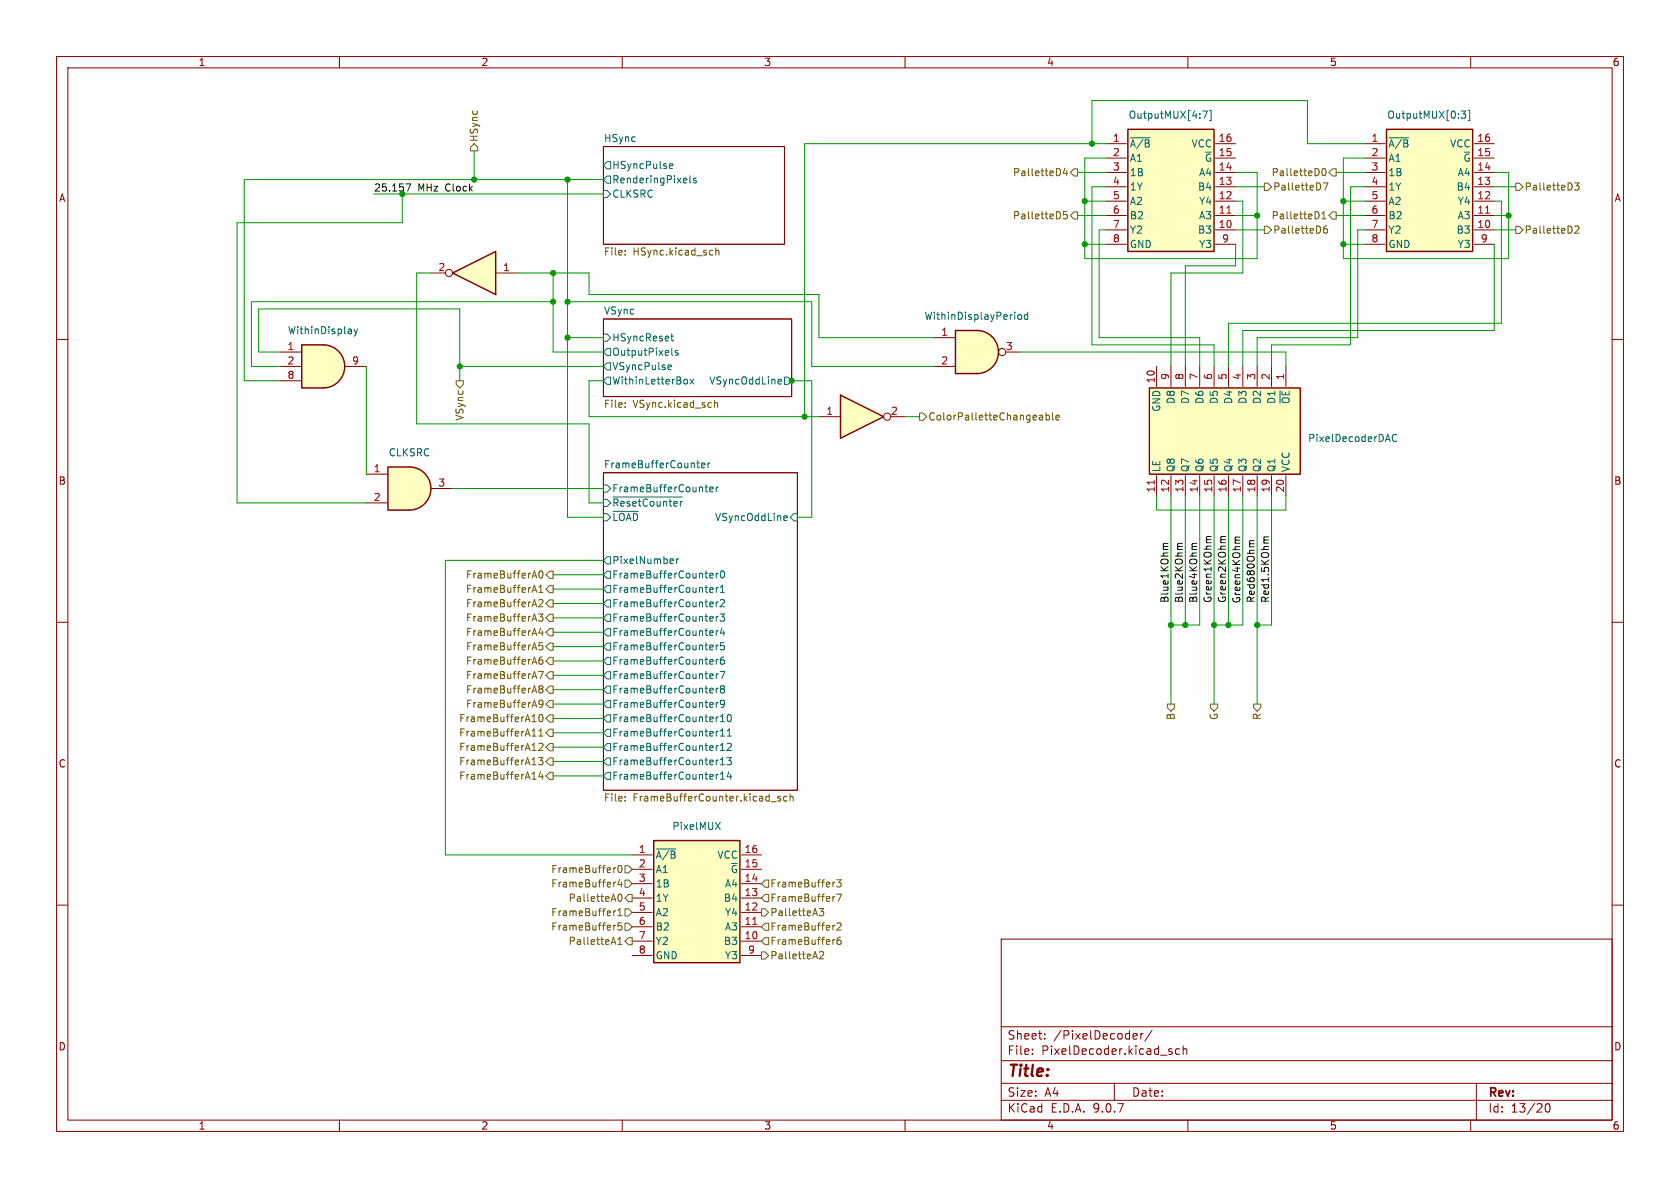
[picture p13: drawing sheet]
<svg xmlns="http://www.w3.org/2000/svg" width="297mm" height="210mm" viewBox="0 0 297 210" stroke-linecap="round" stroke-linejoin="round" font-family="sans-serif">
<defs><g id="words">
<text font-size="2.8" fill="#840000" x="178" y="190.9">Title:</text>
<g font-size="2.1" fill="#840000">
<text x="178" y="184">Sheet:</text>
<text x="186.2" y="184">/PixelDecoder/</text>
<text x="178" y="186.7">File:</text>
<text x="184.1" y="186.7">PixelDecoder.kicad_sch</text>
<text x="178" y="196.9">KiCad</text>
<text x="178" y="194.1">Size:</text>
<text x="184.7" y="194.1">A4</text>
<text x="185.7" y="196.9">E.D.A.</text>
<text x="193.3" y="196.9">9.0.7</text>
<text x="200" y="194.1">Date:</text>
<text x="263" y="194.3">Rev:</text>
<text x="263" y="196.9">Id:</text>
<text x="267.1" y="196.9">13/20</text>
</g>
<g font-size="1.8" fill="#840000">
<text x="35" y="11.9">1</text>
<text x="85" y="11.9">2</text>
<text x="135" y="11.9">3</text>
<text x="185" y="11.9">4</text>
<text x="235" y="11.9">5</text>
<text x="285" y="11.9">6</text>
<text x="10.3" y="35.9">A</text>
<text x="285.3" y="35.9">A</text>
<text x="10.3" y="85.9">B</text>
<text x="285.3" y="85.9">B</text>
<text x="10.3" y="135.9">C</text>
<text x="285.3" y="135.9">C</text>
<text x="10.3" y="185.9">D</text>
<text x="285.3" y="185.9">D</text>
<text x="35" y="199.9">1</text>
<text x="85" y="199.9">2</text>
<text x="135" y="199.9">3</text>
<text x="185" y="199.9">4</text>
<text x="235" y="199.9">5</text>
<text x="285" y="199.9">6</text>
</g>
<g font-size="1.8" fill="#006464">
<text x="199.4" y="21.2">OutputMUX[4:7]</text>
<text x="245.2" y="21.2">OutputMUX[0:3]</text>
<text x="106.7" y="25.2">HSync</text>
<text x="199.6" y="26.3">~{A/B}</text>
<text x="199.6" y="28.8">A1</text>
<text x="210.5" y="26.3">VCC</text>
<text x="212.9" y="28.8">~{G}</text>
<text x="245.4" y="26.3">~{A/B}</text>
<text x="245.4" y="28.8">A1</text>
<text x="256.3" y="26.3">VCC</text>
<text x="258.6" y="28.8">~{G}</text>
<text x="108.1" y="30.1">HSyncPulse</text>
<text x="108.1" y="35.2">CLKSRC</text>
<text x="108.1" y="32.6">RenderingPixels</text>
<text x="199.6" y="31.3">1B</text>
<text x="199.6" y="33.9">1Y</text>
<text x="211.7" y="33.9">B4</text>
<text x="211.9" y="31.3">A4</text>
<text x="245.4" y="31.3">1B</text>
<text x="245.4" y="33.9">1Y</text>
<text x="257.4" y="33.9">B4</text>
<text x="257.6" y="31.3">A4</text>
<text x="199.6" y="36.4">A2</text>
<text x="199.6" y="39">B2</text>
<text x="199.6" y="41.5">Y2</text>
<text x="211.7" y="41.5">B3</text>
<text x="211.9" y="36.4">Y4</text>
<text x="211.9" y="39">A3</text>
<text x="245.4" y="36.4">A2</text>
<text x="245.4" y="39">B2</text>
<text x="245.4" y="41.5">Y2</text>
<text x="257.4" y="41.5">B3</text>
<text x="257.6" y="36.4">Y4</text>
<text x="257.6" y="39">A3</text>
<text x="199.6" y="44">GND</text>
<text x="211.9" y="44">Y3</text>
<text x="245.4" y="44">GND</text>
<text x="257.6" y="44">Y3</text>
<text x="50.8" y="59.3">WithinDisplay</text>
<text x="106.7" y="55.7">VSync</text>
<text x="163.3" y="56.7">WithinDisplayPeriod</text>
<text x="108.1" y="60.6">HSyncReset</text>
<text x="108.1" y="63.1">OutputPixels</text>
<text x="108.1" y="65.6">VSyncPulse</text>
<text x="108.1" y="68.2">WithinLetterBox</text>
<text x="125.3" y="68.2">VSyncOddLine</text>
<text x="207.9" y="71.5" transform="rotate(-90 207.9 71.5)">D8</text>
<text x="210.4" y="71.5" transform="rotate(-90 210.4 71.5)">D7</text>
<text x="213" y="71.5" transform="rotate(-90 213 71.5)">D6</text>
<text x="215.5" y="71.5" transform="rotate(-90 215.5 71.5)">D5</text>
<text x="218" y="71.5" transform="rotate(-90 218 71.5)">D4</text>
<text x="220.6" y="71.5" transform="rotate(-90 220.6 71.5)">D3</text>
<text x="223.1" y="71.5" transform="rotate(-90 223.1 71.5)">D2</text>
<text x="225.7" y="71.5" transform="rotate(-90 225.7 71.5)">D1</text>
<text x="228.2" y="71.5" transform="rotate(-90 228.2 71.5)">~{OE}</text>
<text x="205.3" y="72.9" transform="rotate(-90 205.3 72.9)">GND</text>
<text x="68.6" y="80.9">CLKSRC</text>
<text x="106.7" y="82.9">FrameBufferCounter</text>
<text x="205.3" y="83.6" transform="rotate(-90 205.3 83.6)">LE</text>
<text x="207.9" y="83.6" transform="rotate(-90 207.9 83.6)">Q8</text>
<text x="210.4" y="83.6" transform="rotate(-90 210.4 83.6)">Q7</text>
<text x="213" y="83.6" transform="rotate(-90 213 83.6)">Q6</text>
<text x="215.5" y="83.6" transform="rotate(-90 215.5 83.6)">Q5</text>
<text x="218" y="83.6" transform="rotate(-90 218 83.6)">Q4</text>
<text x="220.6" y="83.6" transform="rotate(-90 220.6 83.6)">Q3</text>
<text x="223.1" y="83.6" transform="rotate(-90 223.1 83.6)">Q2</text>
<text x="225.7" y="83.6" transform="rotate(-90 225.7 83.6)">Q1</text>
<text x="228.2" y="83.6" transform="rotate(-90 228.2 83.6)">VCC</text>
<text x="231.1" y="78.3">PixelDecoderDAC</text>
<text x="108.1" y="87.2">FrameBufferCounter</text>
<text x="108.1" y="89.8">~{ResetCounter}</text>
<text x="108.1" y="92.3">~{LOAD}</text>
<text x="126.3" y="92.3">VSyncOddLine</text>
<text x="108.1" y="99.9">PixelNumber</text>
<text x="108.1" y="102.5">FrameBufferCounter0</text>
<text x="108.1" y="105">FrameBufferCounter1</text>
<text x="108.1" y="107.5">FrameBufferCounter2</text>
<text x="108.1" y="110.1">FrameBufferCounter3</text>
<text x="108.1" y="112.6">FrameBufferCounter4</text>
<text x="108.1" y="115.2">FrameBufferCounter5</text>
<text x="108.1" y="117.7">FrameBufferCounter6</text>
<text x="108.1" y="120.2">FrameBufferCounter7</text>
<text x="108.1" y="122.8">FrameBufferCounter8</text>
<text x="108.1" y="125.3">FrameBufferCounter9</text>
<text x="108.1" y="127.9">FrameBufferCounter10</text>
<text x="108.1" y="130.4">FrameBufferCounter11</text>
<text x="108.1" y="132.9">FrameBufferCounter12</text>
<text x="108.1" y="135.5">FrameBufferCounter13</text>
<text x="108.1" y="138">FrameBufferCounter14</text>
<text x="118.8" y="146.9">PixelMUX</text>
<text x="115.8" y="152">~{A/B}</text>
<text x="115.8" y="154.5">A1</text>
<text x="126.7" y="152">VCC</text>
<text x="129.1" y="154.5">~{G}</text>
<text x="115.8" y="157.1">1B</text>
<text x="115.8" y="159.6">1Y</text>
<text x="127.9" y="159.6">B4</text>
<text x="128.1" y="157.1">A4</text>
<text x="115.8" y="162.2">A2</text>
<text x="115.8" y="164.7">B2</text>
<text x="115.8" y="167.2">Y2</text>
<text x="127.9" y="167.2">B3</text>
<text x="128.1" y="162.2">Y4</text>
<text x="128.1" y="164.7">A3</text>
<text x="115.8" y="169.8">GND</text>
<text x="128.1" y="169.8">Y3</text>
</g>
<g font-size="1.8" fill="#725600">
<text x="84.7" y="25.2" transform="rotate(-90 84.7 25.2)">HSync</text>
<text x="179" y="31.3">PalletteD4</text>
<text x="224.7" y="31.3">PalletteD0</text>
<text x="225" y="33.9">PalletteD7</text>
<text x="269.4" y="33.9">PalletteD3</text>
<text x="179" y="39">PalletteD5</text>
<text x="224.7" y="39">PalletteD1</text>
<text x="225" y="41.5">PalletteD6</text>
<text x="269.4" y="41.5">PalletteD2</text>
<text x="106.7" y="45.5">File:</text>
<text x="111.9" y="45.5">HSync.kicad_sch</text>
<text x="82.1" y="74.5" transform="rotate(-90 82.1 74.5)">VSync</text>
<text x="106.7" y="72.4">File:</text>
<text x="111.9" y="72.4">VSync.kicad_sch</text>
<text x="164" y="74.5">ColorPalletteChangeable</text>
<text x="82.3" y="107.5">FrameBufferA2</text>
<text x="82.3" y="105">FrameBufferA1</text>
<text x="82.3" y="102.5">FrameBufferA0</text>
<text x="82.3" y="110.1">FrameBufferA3</text>
<text x="82.3" y="112.6">FrameBufferA4</text>
<text x="82.3" y="117.7">FrameBufferA6</text>
<text x="82.3" y="115.2">FrameBufferA5</text>
<text x="82.3" y="120.2">FrameBufferA7</text>
<text x="82.3" y="125.3">FrameBufferA9</text>
<text x="82.3" y="122.8">FrameBufferA8</text>
<text x="81.1" y="127.9">FrameBufferA10</text>
<text x="81.1" y="130.4">FrameBufferA11</text>
<text x="207.9" y="127.4" transform="rotate(-90 207.9 127.4)">B</text>
<text x="215.5" y="127.4" transform="rotate(-90 215.5 127.4)">G</text>
<text x="223.1" y="127.4" transform="rotate(-90 223.1 127.4)">R</text>
<text x="81.1" y="135.5">FrameBufferA13</text>
<text x="81.1" y="132.9">FrameBufferA12</text>
<text x="81.1" y="138">FrameBufferA14</text>
<text x="106.7" y="142">File:</text>
<text x="111.9" y="142">FrameBufferCounter.kicad_sch</text>
<text x="97.3" y="154.5">FrameBuffer0</text>
<text x="97.3" y="157.1">FrameBuffer4</text>
<text x="100.4" y="159.6">PalletteA0</text>
<text x="136.1" y="159.6">FrameBuffer7</text>
<text x="136.1" y="157.1">FrameBuffer3</text>
<text x="97.3" y="164.7">FrameBuffer5</text>
<text x="97.3" y="162.2">FrameBuffer1</text>
<text x="100.4" y="167.2">PalletteA1</text>
<text x="136.1" y="164.7">FrameBuffer2</text>
<text x="136.1" y="162.2">PalletteA3</text>
<text x="136.1" y="167.2">FrameBuffer6</text>
<text x="136.1" y="169.8">PalletteA2</text>
</g>
<g font-size="1.8" fill="#a90000">
<text x="196.7" y="25.1">1</text>
<text x="196.7" y="27.7">2</text>
<text x="215.4" y="25.1">16</text>
<text x="215.4" y="27.7">15</text>
<text x="242.4" y="25.1">1</text>
<text x="242.4" y="27.7">2</text>
<text x="261.1" y="25.1">16</text>
<text x="261.1" y="27.7">15</text>
<text x="196.7" y="30.2">3</text>
<text x="196.7" y="32.8">4</text>
<text x="196.7" y="35.3">5</text>
<text x="215.4" y="30.2">14</text>
<text x="215.4" y="32.8">13</text>
<text x="215.4" y="35.3">12</text>
<text x="242.4" y="30.2">3</text>
<text x="242.4" y="32.8">4</text>
<text x="242.4" y="35.3">5</text>
<text x="261.1" y="30.2">14</text>
<text x="261.1" y="32.8">13</text>
<text x="261.1" y="35.3">12</text>
<text x="196.7" y="37.8">6</text>
<text x="196.7" y="40.4">7</text>
<text x="215.4" y="37.8">11</text>
<text x="215.4" y="40.4">10</text>
<text x="242.4" y="37.8">6</text>
<text x="242.4" y="40.4">7</text>
<text x="261.1" y="37.8">11</text>
<text x="261.1" y="40.4">10</text>
<text x="196.7" y="42.9">8</text>
<text x="216" y="42.9">9</text>
<text x="242.4" y="42.9">8</text>
<text x="261.7" y="42.9">9</text>
<text x="77.4" y="48">2</text>
<text x="88.8" y="48">1</text>
<text x="166.3" y="59.4">1</text>
<text x="50.7" y="62">1</text>
<text x="50.7" y="64.5">2</text>
<text x="62.2" y="64.5">9</text>
<text x="166.3" y="64.5">2</text>
<text x="177.7" y="62">3</text>
<text x="50.7" y="67.1">8</text>
<text x="204.2" y="67.9" transform="rotate(-90 204.2 67.9)">10</text>
<text x="206.8" y="67.3" transform="rotate(-90 206.8 67.3)">9</text>
<text x="209.3" y="67.3" transform="rotate(-90 209.3 67.3)">8</text>
<text x="211.8" y="67.3" transform="rotate(-90 211.8 67.3)">7</text>
<text x="214.4" y="67.3" transform="rotate(-90 214.4 67.3)">6</text>
<text x="216.9" y="67.3" transform="rotate(-90 216.9 67.3)">5</text>
<text x="219.5" y="67.3" transform="rotate(-90 219.5 67.3)">4</text>
<text x="222" y="67.3" transform="rotate(-90 222 67.3)">3</text>
<text x="224.5" y="67.3" transform="rotate(-90 224.5 67.3)">2</text>
<text x="227.1" y="67.3" transform="rotate(-90 227.1 67.3)">1</text>
<text x="146" y="73.4">1</text>
<text x="157.4" y="73.4">2</text>
<text x="66" y="83.6">1</text>
<text x="66" y="88.6">2</text>
<text x="77.4" y="86.1">3</text>
<text x="204.2" y="87.2" transform="rotate(-90 204.2 87.2)">11</text>
<text x="206.8" y="87.2" transform="rotate(-90 206.8 87.2)">12</text>
<text x="209.3" y="87.2" transform="rotate(-90 209.3 87.2)">13</text>
<text x="211.8" y="87.2" transform="rotate(-90 211.8 87.2)">14</text>
<text x="214.4" y="87.2" transform="rotate(-90 214.4 87.2)">15</text>
<text x="216.9" y="87.2" transform="rotate(-90 216.9 87.2)">16</text>
<text x="219.5" y="87.2" transform="rotate(-90 219.5 87.2)">17</text>
<text x="222" y="87.2" transform="rotate(-90 222 87.2)">18</text>
<text x="224.5" y="87.2" transform="rotate(-90 224.5 87.2)">19</text>
<text x="227.1" y="87.2" transform="rotate(-90 227.1 87.2)">20</text>
<text x="112.8" y="150.9">1</text>
<text x="112.8" y="153.4">2</text>
<text x="112.8" y="156">3</text>
<text x="131.5" y="150.9">16</text>
<text x="131.5" y="153.4">15</text>
<text x="131.5" y="156">14</text>
<text x="112.8" y="158.5">4</text>
<text x="112.8" y="161">5</text>
<text x="131.5" y="158.5">13</text>
<text x="131.5" y="161">12</text>
<text x="112.8" y="163.6">6</text>
<text x="112.8" y="166.1">7</text>
<text x="131.5" y="163.6">11</text>
<text x="131.5" y="166.1">10</text>
<text x="112.8" y="168.7">8</text>
<text x="132.1" y="168.7">9</text>
</g>
<g font-size="1.8" fill="#0f0f0f">
<text x="66" y="33.9">25.157</text>
<text x="73.9" y="33.9">MHz</text>
<text x="78.8" y="33.9">Clock</text>
<text x="206.7" y="106.7" transform="rotate(-90 206.7 106.7)">Blue1KOhm</text>
<text x="209.2" y="106.7" transform="rotate(-90 209.2 106.7)">Blue2KOhm</text>
<text x="211.7" y="106.7" transform="rotate(-90 211.7 106.7)">Blue4KOhm</text>
<text x="214.3" y="106.7" transform="rotate(-90 214.3 106.7)">Green1KOhm</text>
<text x="216.8" y="106.7" transform="rotate(-90 216.8 106.7)">Green2KOhm</text>
<text x="219.4" y="106.8" transform="rotate(-90 219.4 106.8)">Green4KOhm</text>
<text x="221.9" y="106.7" transform="rotate(-90 221.9 106.7)">Red680Ohm</text>
<text x="224.4" y="106.7" transform="rotate(-90 224.4 106.7)">Red1.5KOhm</text>
</g>
</g></defs>
<g fill="none" stroke="#840000" stroke-width=".18">
<path d="M10 10h277v190h-277zM12 12h273v186h-273zM60 10v2M110 10v2M160 10v2M210 10v2M260 10v2M106.7 25.9h32v17.3h-32zM106.7 56.4h33.3v13.7h-33.3zM10 60h2M285 60h2M106.7 83.6h34.3v56.1h-34.3z"/>
<path d="M10 110h2M285 110h2M10 160h2M177 166h108v32h-108zM285 160h2M60 198v2M110 198v2M160 198v2M177 194.5h108M177 191.5h108M177 187.5h108M177 181.5h108"/>
<path d="M182.5 186.3v.1M182.5 185.5v.1M184.7 183.6v.1M184.7 182.8v.1M197 191.5v3M200.5 182.7l.5 .1v.3l-.7 .1M201 183.6l-.5 .1M201.7 182.7v1M202.1 182.7l-.3 .1-.1 .2M203.7 182.1l-1.3 2M206.8 185.9l.4 .1v.2l-.2 .2h-.3M206.8 185.4l.4 .1"/>
<path d="M208.5 185.5l-.4-.1-.3 .3v.4l.2 .2h.5M209.2 185.5l.2-.1 .3 .1 .1 .9M209.2 184.9v1.5M210 198v2M260 198v2M261 191.5v6.5M273.3 195.2l.2-.1a.81 .81 0 0 1 .6 .6 .81 .81 0 0 1-.3 .8l-.1 .1a.81 .81 0 0 1-.4-1.4z"/>
</g>
<g fill="none" stroke="#006464" stroke-width=".18">
<path d="M106.7 33.7h.6l.6 .6-.6 .6h-.6zM107.3 28.6h.6v1.2h-.6l-.6-.6zM107.3 31.1h.6v1.3h-.6l-.6-.6zM118.3 29.4l.6-.2v-.2l-.4-.1-.2 .2 .1 .6h.5M122 31.1v1l.2 .2M123.1 31.5h-.3l-.2 .2v.1l.5 .2v.3h-.5M106.7 59.1h.6l.6 .6-.6 .6h-.6zM118.6 59.4h.5M118.8 59v1.1l.3 .2M107.3 61.6h.6v1.3h-.6l-.6-.7zM107.3 64.1h.6v1.3h-.6l-.6-.6zM107.3 66.7h.6v1.2h-.6l-.6-.6z"/>
<path d="M118.2 65.3h.4M118.2 64.6l.3-.1 .2 .3-.6 .1M118.8 61.5v1.1l.1 .2M119.9 62h-.4l-.1 .1v.2l.5 .1v.3h-.5M121.1 67l.3 .1 .1 .2v.5l-.4 .1M122 67l.6 .9M122.6 67l-.6 .9M137.6 67.1l.4-.1 .2 .3-.7 .2M137.6 67.8h.5M138.7 66.7h.6l.7 .6-.7 .6h-.6zM106.7 85.7h.6l.6 .7-.6 .6h-.6zM106.7 88.3h.6l.6 .6-.6 .6h-.6z"/>
<path d="M106.7 90.8h.6l.6 .6-.6 .7h-.6zM107.3 98.4h.6v1.3h-.6l-.6-.6zM108.4 87.9h12.2M108.4 90.4h4.4M118.6 98.8l.4 .1 .1 .2-.6 .1M119 99.6h-.4M119.6 98.8v.8M120 98.8l-.4 .2M123.2 81.8h.5M123.4 82.6l.3 .1M124 82.3l.6-.2v-.2l-.4-.1-.2 .2 .1 .6h.5M124.6 86.1h.5"/>
<path d="M124.9 86.9h.2M125.2 81.8v.9M125.5 86.5l.6-.1-.1-.2-.3-.1-.2 .2v.6h.5M125.5 81.8l-.3 .3M126.6 86.1v.8M127 86.1l-.4 .2M138.6 92h.5M138.6 91.2h.4l.2 .3-.6 .1M140.3 90.8h.7v1.3h-.7l-.6-.7zM107.3 101h.6v1.2h-.6l-.6-.6zM107.3 103.5h.6v1.3h-.6l-.6-.7zM107.3 106h.6v1.3h-.6l-.6-.6z"/>
<path d="M107.3 108.6h.6v1.3h-.6l-.6-.7zM107.3 111.1h.6v1.3h-.6l-.6-.6zM107.3 113.7h.6v1.2h-.6l-.6-.6zM107.3 116.2h.6v1.3h-.6l-.6-.7zM107.3 118.7h.6v1.3h-.6l-.6-.6zM125.5 104.1l.2-.2h.2l.2 .2v.1l-.6 .1M125.5 104.5l.2 .2h.3M125.7 101.3l.3 .1 .1 .2-.6 .2M125.7 106.4l.3 .1 .1 .2-.6 .1M125.7 109h.3l.1 .3-.6 .1M125.7 111.5l.3 .1 .1 .2-.6 .1M125.7 114l.3 .1 .1 .2-.6 .2"/>
<path d="M125.7 116.6h.3l.1 .3-.6 .1M125.7 119.1l.3 .1 .1 .2-.6 .1M126 102.1l-.3 .1M126 107.2l-.3 .1M126 109.7l-.3 .1M126 112.3h-.3M126 114.8l-.3 .1M126 117.4h-.3M126 119.9l-.3 .1M126.6 101.3v.9M126.6 103.9v.8M126.6 106.4v.9"/>
<path d="M126.6 109v.8M126.6 111.5v.8M126.6 114v.9M126.6 116.6v.8M126.6 119.1v.9M127 101.3l-.4 .3M127 103.9l-.4 .2M127 106.4l-.4 .3M127 109l-.4 .2M127 111.5l-.4 .2M127 114l-.4 .3M127 116.6l-.4 .2"/>
<path d="M127 119.1l-.4 .3M127.3 108.5h.8l-.4 .5 .3 .1v.6l-.2 .1-.5-.1M127.3 118.7h.8l-.5 1.3M127.4 106.1l.4-.1 .3 .4-.8 .9h.8M127.4 104.7h.7M127.4 103.8l.3-.4v1.3M127.5 101l.2-.1a.68 .68 0 0 1 .4 .6 .68 .68 0 0 1-.4 .7 .84 .84 0 0 1-.2-1.2zM127.7 111l-.3 .9h.7M128 116.1l-.4 .1a.86 .86 0 0 0 0 1.2l.4-.1 .1-.4-.3-.3h-.2l-.2 .3M128 111.5v.8M128 113.6h-.6v.6l.1-.1 .5 .1 .1 .1-.1 .5-.2 .1-.4-.1M107.3 121.3h.6v1.3h-.6l-.6-.7z"/>
<path d="M107.3 123.8h.6v1.3h-.6l-.6-.6zM107.3 126.4h.6v1.2h-.6l-.6-.6zM107.3 128.9h.6v1.3h-.6l-.6-.7zM107.3 131.4h.6v1.3h-.6l-.6-.6zM107.3 134h.6v1.3h-.6l-.6-.7zM107.3 136.5h.6v1.3h-.6l-.6-.6zM125.7 121.7h.3l.1 .3-.6 .1M125.7 124.2l.3 .1 .1 .2-.6 .1M126 122.4l-.3 .1M126 125h-.3M126.6 121.7v.8M126.6 124.2v.8"/>
<path d="M126.6 129.3v.8M127 121.7l-.4 .2M127 124.2l-.4 .2M127 126.7l-.3 .1M127 129.3l-.4 .2M127 131.8l-.3 .1M127 134.4h-.3M127 136.9l-.3 .1M127.4 126.7l.3-.4v1.3M127.4 129.2l.3-.4v1.3M127.4 131.8l.3-.4v1.3M127.4 134.3l.3-.4v1.3"/>
<path d="M127.4 136.8l.3-.3v1.2M127.4 127.6h.7M127.4 130.1h.7M127.4 132.7h.7M127.4 135.2h.7M127.4 137.7h.7M127.6 121.8l-.2-.3 .2-.3h.2l.3 .3-.3 .3M127.6 121.8l-.2 .2v.4l.2 .1 .4-.1 .1-.1v-.3l-.3-.2M127.6 121.8h.2M128.1 124.3l-.3 .3-.3-.1-.1-.2 .1-.5h.3l.2 .1a.84 .84 0 0 1-.3 1.1h-.2M128.5 133.9h.8l-.4 .5 .3 .1v.6l-.2 .1-.5-.1M128.6 131.5l.4-.1 .3 .4-.8 .9h.8"/>
<path d="M128.6 130.1h.7M128.6 129.2l.3-.4v1.3M128.7 126.4l.2-.1a.68 .68 0 0 1 .4 .6 .68 .68 0 0 1-.4 .7l-.2-.1-.1-.4zM128.9 136.4l-.3 .9h.7M129.2 136.9v.8"/>
</g>
<g fill="none" stroke="#725600" stroke-width=".18">
<path d="M110.5 44.3v.1M110.5 45v.1M125.9 44.2l.1 .1M126 45l-.1 .1M126.6 43.8v1.3M126.6 44.4l.1-.2 .3 .1 .1 .8M110.5 71.9v.1M110.5 71.2v.1M126.3 70.7v1.3M126.3 71.3l.2-.1h.3l.1 .8M110.5 140.8v.1M110.5 141.5v.1"/>
<path d="M136.3 141.7h1M138 140.8h-.3l-.2 .1 .1 .2 .4 .1v.3h-.5M139.1 140.8h-.3l-.3 .2 .2 .5h.4M139.7 140.9l.2-.1h.3v.8M139.7 140.3v1.3"/>
</g>
<path d="M57.1 61a3.8 3.8 0 0 1 3.8 3.8 3.8 3.8 0 0 1-3.8 3.8z" fill="#ffffc2" stroke="#ffffc2" stroke-width=".18"/>
<path d="M53.3 61h3.8v7.6h-3.8z" fill="#ffffc2"/>
<path d="M53.3 61h3.8a3.8 3.8 0 0 1 3.8 3.8 3.8 3.8 0 0 1-3.8 3.8h-3.8z" fill="none" stroke="#840000" stroke-width=".25"/>
<path d="M49.5 62.2h3.8M49.5 64.8h3.8M49.5 67.3h3.8M61 64.8h3.8" fill="none" stroke="#840000" stroke-width=".18"/>
<path d="M62.1 58.2v.8M62.1 58.9l-.1 .1M62.1 58.5h-.1M62.6 58.2l.3 .8M62.9 59l-.3 .4M63.2 58.2l-.3 .8" fill="none" stroke="#006464" stroke-width=".18"/>
<path d="M245.1 22.9h15.2v21.6h-15.2z" fill="#ffffc2"/>
<path d="M245.1 22.9h15.2v21.6h-15.2z" fill="none" stroke="#840000" stroke-width=".25"/>
<g fill="none" stroke="#840000" stroke-width=".18">
<path d="M241.3 25.4h3.6M241.3 27.9h3.6M241.3 30.5h3.6M241.3 33h3.6M241.3 35.6h3.6M241.3 38.1h3.6M260.6 25.4h3.6M260.6 27.9h3.6M260.6 30.5h3.6M260.6 33h3.6M260.6 35.6h3.6M260.6 38.1h3.6"/>
<path d="M241.3 40.6h3.6M241.3 43.2h3.6M260.6 40.6h3.6M260.6 43.2h3.6"/>
</g>
<path d="M258.3 19.6h.8l-.4 .5 .3 .1v.6l-.1 .1-.6-.1M259.5 19.5h.3v1.8h-.3M245.6 24.4h3.4" fill="none" stroke="#006464" stroke-width=".18"/>
<path d="M262.6 37.7h.7" fill="none" stroke="#a90000" stroke-width=".18"/>
<path d="M172.7 58.4a3.8 3.8 0 0 1 3.8 3.8 3.8 3.8 0 0 1-3.8 3.8z" fill="#ffffc2" stroke="#ffffc2" stroke-width=".18"/>
<path d="M168.9 58.4h3.8v7.6h-3.8z" fill="#ffffc2"/>
<path d="M168.9 58.4h3.8a3.8 3.8 0 0 1 3.8 3.8 3.8 3.8 0 0 1-3.8 3.8h-3.8z" fill="none" stroke="#840000" stroke-width=".25"/>
<g fill="none" stroke="#840000" stroke-width=".18">
<path d="M165.1 59.7h3.8M165.1 64.8h3.8M177.8 62.2h2.5"/>
<circle cx="177.2" cy="62.2" r=".63"/>
</g>
<path d="M180 55.7l.2-.1 .3 .1 .1 .5-.1 .2-.3 .1-.2-.2zM181.7 55.7l-.4-.1-.2 .3 .1 .5h.5M181.7 55.2v1.3" fill="none" stroke="#006464" stroke-width=".18"/>
<path d="M199.4 22.9h15.2v21.6h-15.2z" fill="#ffffc2"/>
<path d="M199.4 22.9h15.2v21.6h-15.2z" fill="none" stroke="#840000" stroke-width=".25"/>
<g fill="none" stroke="#840000" stroke-width=".18">
<path d="M195.6 25.4h3.5M195.6 27.9h3.5M195.6 30.5h3.5M195.6 33h3.5M195.6 35.6h3.5M195.6 38.1h3.5M214.9 25.4h3.5M214.9 27.9h3.5M214.9 30.5h3.5M214.9 33h3.5M214.9 35.6h3.5M214.9 38.1h3.5"/>
<path d="M195.6 40.6h3.5M195.6 43.2h3.5M214.9 40.6h3.5M214.9 43.2h3.5"/>
</g>
<path d="M212.6 19.6h.9l-.6 1.3M213.8 19.5h.3v1.8h-.3M199.9 24.4h3.4" fill="none" stroke="#006464" stroke-width=".18"/>
<path d="M216.9 37.7h.7" fill="none" stroke="#a90000" stroke-width=".18"/>
<path d="M72.4 82.6a3.8 3.8 0 0 1 3.8 3.8 3.8 3.8 0 0 1-3.8 3.8z" fill="#ffffc2" stroke="#ffffc2" stroke-width=".18"/>
<path d="M68.6 82.6h3.8v7.6h-3.8z" fill="#ffffc2"/>
<path d="M68.6 82.6h3.8a3.8 3.8 0 0 1 3.8 3.8 3.8 3.8 0 0 1-3.8 3.8h-3.8z" fill="none" stroke="#840000" stroke-width=".25"/>
<path d="M64.8 83.8h3.8M64.8 88.9h3.8M76.2 86.4h3.8" fill="none" stroke="#840000" stroke-width=".18"/>
<path d="M203.2 68.6h26.7v15.2h-26.7z" fill="#ffffc2"/>
<path d="M203.2 68.6h26.7v15.2h-26.7z" fill="none" stroke="#840000" stroke-width=".25"/>
<g fill="none" stroke="#840000" stroke-width=".18">
<path d="M204.5 64.8v3.5M207 64.8v3.5M209.5 64.8v3.5M212.1 64.8v3.5M214.6 64.8v3.5M217.2 64.8v3.5M219.7 64.8v3.5M222.2 64.8v3.5M224.8 64.8v3.5M227.3 64.8v3.5M204.5 84.1v3.5M207 84.1v3.5"/>
<path d="M209.5 84.1v3.5M212.1 84.1v3.5M214.6 84.1v3.5M217.2 84.1v3.5M219.7 84.1v3.5M222.2 84.1v3.5M224.8 84.1v3.5M227.3 84.1v3.5"/>
</g>
<path d="M204.1 84.9v.7" fill="none" stroke="#a90000" stroke-width=".18"/>
<path d="M246.9 76.9a.6 .6 0 0 0-.8 .4 .6 .6 0 0 0 .6 .7l.2-.1" fill="none" stroke="#006464" stroke-width=".18"/>
<path d="M115.6 148.6h15.2v21.6h-15.2z" fill="#ffffc2"/>
<path d="M115.6 148.6h15.2v21.6h-15.2z" fill="none" stroke="#840000" stroke-width=".25"/>
<g fill="none" stroke="#840000" stroke-width=".18">
<path d="M111.8 151.1h3.5M111.8 153.7h3.5M111.8 156.2h3.5M111.8 158.8h3.5M131.1 151.1h3.5M131.1 153.7h3.5M131.1 156.2h3.5M131.1 158.8h3.5M111.8 161.3h3.5M111.8 163.8h3.5M111.8 166.4h3.5M111.8 168.9h3.5"/>
<path d="M131.1 161.3h3.5M131.1 163.8h3.5M131.1 166.4h3.5M131.1 168.9h3.5"/>
</g>
<path d="M116.1 150.1h3.4M126.5 145.4l.8 1.2M127.3 145.4l-.8 1.2" fill="none" stroke="#006464" stroke-width=".18"/>
<path d="M133.1 163.4h.7" fill="none" stroke="#a90000" stroke-width=".18"/>
<path d="M148.6 69.9l7.6 3.8-7.6 3.8z" fill="#ffffc2"/>
<path d="M148.6 69.9l7.6 3.8-7.6 3.8z" fill="none" stroke="#840000" stroke-width=".25"/>
<g fill="none" stroke="#840000" stroke-width=".18">
<path d="M144.8 73.7h3.8M157.5 73.7h2.5"/>
<circle cx="156.8" cy="73.7" r=".63"/>
</g>
<path d="M80 48.3l7.6-3.8v7.6z" fill="#ffffc2"/>
<path d="M80 48.3l7.6-3.8v7.6z" fill="none" stroke="#840000" stroke-width=".25"/>
<g fill="none" stroke="#840000" stroke-width=".18">
<path d="M76.2 48.3h2.5M87.6 48.3h3.8"/>
<circle cx="79.4" cy="48.3" r=".63"/>
</g>
<g fill="none" stroke="#725600" stroke-width=".18">
<path d="M83.8 25.4l.7 .6v.7h-1.3v-.7zM188.3 29.7l-.3 .9h.8M188.6 30.2v.9M188.6 37.4h-.6v.6l.2-.1 .4 .1 .1 .1-.1 .5-.1 .1-.5-.1M189.2 30.5l.7-.7h.6v1.3h-.6zM189.2 38.1l.7-.6h.6v1.2h-.6zM223.5 32.4h.7l.6 .6-.6 .7h-.7zM233.1 37.6l.1 .4-.1 .5M233.7 38.7h.7M233.7 37.8l.4-.4v1.3M233.8 29.9l.2-.1a.68 .68 0 0 1 .4 .6 .68 .68 0 0 1-.4 .7l-.2-.2-.1-.3zM233.9 32.3h.9l-.6 1.3"/>
<path d="M234.6 39.9l-.4 .1a.86 .86 0 0 0 0 1.2l.4-.1 .1-.4-.2-.3-.4 .1-.1 .2M235.6 37.5h.6v1.2h-.6l-.7-.6zM235.6 29.8h.6v1.3h-.6l-.7-.6zM268 32.4h.6l.6 .6-.6 .7h-.6zM278.4 32.3h.7l-.4 .5 .4 .1v.6l-.2 .1-.5-.1M223.5 40h.7l.6 .6-.6 .7h-.7zM268 40h.6l.6 .6-.6 .7h-.6zM278.4 40.1l.5-.2 .2 .4-.7 .9h.7M80.6 67.3h1.3v.6l-.6 .7-.7-.7zM162.6 73h.6l.6 .7-.6 .6h-.6zM184.1 73.4l.2 .2v.6M184.3 74.2h-.1"/>
<path d="M184.3 73.7l-.1 .1M184.9 73v1.2M184.9 73.5l.4-.1 .2 .2-.1 .6h-.5M186.1 73v1.1l.2 .1M186.7 73.8l.6-.1-.1-.2-.3-.1-.2 .2v.6h.5M94.2 104.4h.6M94.5 116.1l.4 1.3M94.5 113.6l.4 1.3M94.5 106l.4 1.3M94.5 103.4l.4 1.3M94.5 108.5l.4 1.3M94.5 100.9l.4 1.3"/>
<path d="M94.5 111.1l.4 1.2M94.5 118.7l.4 1.3M95.2 108.5h.8l-.4 .5 .3 .1v.6l-.2 .1-.5-.1M95.2 118.7h.8l-.5 1.3M95.3 106.1l.4-.1 .3 .4-.8 .9h.8M95.3 104.7h.7M95.3 103.8l.3-.4v1.3M95.4 101l.2-.1a.68 .68 0 0 1 .4 .6 .68 .68 0 0 1-.4 .7l-.2-.1-.1-.4zM95.6 111l-.3 .9h.7M95.9 116.1l-.4 .1a.86 .86 0 0 0 0 1.2l.4-.1 .1-.4-.3-.3-.3 .1-.1 .2M95.9 111.5v.8M95.9 113.6h-.6v.6l.1-.1 .5 .1 .1 .1-.1 .5-.2 .1-.4-.1"/>
<path d="M97.2 116.2h.6v1.3h-.6l-.7-.7zM97.2 113.7h.6v1.2h-.6l-.7-.6zM97.2 106h.6v1.3h-.6l-.7-.6zM97.2 103.5h.6v1.3h-.6l-.7-.7zM97.2 108.6h.6v1.3h-.6l-.7-.7zM97.2 101h.6v1.2h-.6l-.7-.6zM97.2 111.1h.6v1.3h-.6l-.7-.6zM97.2 118.7h.6v1.3h-.6l-.7-.6zM94.1 135.2h.7M94.1 137.7h.7M94.1 132.7h.7M94.1 127.6h.7"/>
<path d="M94.1 130.1h.7M94.3 129l.1-.2v1.3M94.5 123.8l.4 1.2M94.5 121.2l.4 1.3M95.2 133.9h.8l-.4 .5 .3 .1v.6l-.2 .1-.5-.1M95.3 131.5l.4-.1 .3 .4-.8 .9h.8M95.3 129.2l.3-.4v1.3M95.3 130.1h.7M95.4 126.4l.2-.1a.68 .68 0 0 1 .4 .6 .68 .68 0 0 1-.4 .7l-.2-.1-.1-.4zM95.5 121.8l-.2-.3 .2-.3h.2l.3 .3-.3 .3M95.5 121.8l-.2 .2v.4l.2 .1 .4-.1 .1-.1v-.3l-.3-.2M95.5 121.8h.2"/>
<path d="M95.6 136.4l-.3 .9h.7M95.9 136.9v.8M96 124.3l-.3 .3-.3-.1-.1-.2 .1-.5h.3l.2 .1a.84 .84 0 0 1-.3 1.1h-.2M97.2 134h.6v1.3h-.6l-.7-.7zM97.2 136.5h.6v1.3h-.6l-.7-.6zM97.2 131.4h.6v1.3h-.6l-.7-.6zM97.2 123.8h.6v1.3h-.6l-.7-.6zM97.2 121.3h.6v1.3h-.6l-.7-.7zM97.2 126.4h.6v1.2h-.6l-.7-.6zM97.2 128.9h.6v1.3h-.6l-.7-.7zM206.4 124.5h1.2v.6l-.6 .6-.6-.6zM214 124.5h1.3v.6l-.7 .6-.6-.6z"/>
<path d="M221.6 124.5h1.3v.6l-.7 .6-.6-.6zM108.9 155.9l-.3 .1M108.9 153.4l-.3 .1M109.4 158.2l.1-.1a.68 .68 0 0 1 .5 .6 .68 .68 0 0 1-.5 .6l-.1-.1-.2-.4zM109.4 153.1l.1-.1a.68 .68 0 0 1 .5 .6 .68 .68 0 0 1-.5 .6l-.1-.1-.2-.3zM109.5 155.5l-.3 .9h.8M109.8 155.9v.9M110.5 155.6h.6l.7 .6-.7 .6h-.6zM110.5 153h.6l.7 .7-.7 .6h-.6zM111.1 158.1h.7v1.3h-.7l-.6-.6zM134.6 158.8l.7-.7h.6v1.3h-.6zM134.6 156.2l.7-.6h.6v1.2h-.6z"/>
<path d="M147.6 158.5h-.2M147.6 155.9l-.2 .1M147.9 155.5h.8l-.4 .5 .3 .1v.6l-.1 .1-.6-.1M147.9 158.1h.9l-.6 1.2M108.4 165.7l.5 1.2M108.5 161v.9M108.9 163.6h-.3M108.9 161l-.4 .3M109.2 161.9h.8M109.2 166.9h.8M109.2 161l.4-.4v1.3M109.2 166l.4-.3v1.2"/>
<path d="M109.9 163.1h-.6l-.1 .6 .2-.1 .4 .1 .2 .2-.1 .4-.2 .1-.5-.1M110.5 166.4l.6-.7h.7v1.3h-.7zM110.5 163.2h.6l.7 .6-.7 .7h-.6zM110.5 160.7h.6l.7 .6-.7 .6h-.6zM134.6 160.7h.7l.6 .6-.6 .6h-.7zM134.6 168.3h.7l.6 .6-.6 .6h-.7zM134.6 166.4l.7-.7h.6v1.3h-.6zM135.3 163.2h.6v1.3h-.6l-.7-.7zM144.8 160.6h.8l-.4 .5 .4 .1v.5l-.2 .2-.6-.2M144.9 168.3l.5-.1 .2 .4-.8 .9h.8M147.6 163.6h-.2M147.6 166.1l-.2 .1"/>
<path d="M148 163.3l.5-.2 .2 .4-.8 .9h.8M148.6 165.7h-.4a.86 .86 0 0 0 0 1.2l.4-.1 .1-.4-.2-.2h-.3l-.2 .2"/>
</g>
<g fill="none" stroke="#0f0f0f" stroke-width=".18">
<path d="M71.8 32.5h.8l-.5 1.3M205.8 96.6h.7M205.8 96.6l-.1 .1M206.5 96.1h-.8v.3l.1 .2M208.4 96.6h.6M208.4 96.6l-.1 .1M209 96.1h-.7l-.1 .3 .2 .2M210.9 96.6l-.1 .1M210.9 96.6h.7M211.6 96.1h-.8l-.1 .3 .2 .2M214.1 94.8l-.8 .1v.4M216.7 94.8l-.8 .1v.4"/>
<path d="M219.2 94.9l-.8 .1v.4M221.1 96.1l-.1 .1M221.1 96.1h.6M221.7 95.6h-.7l-.1 .3 .2 .2M223.6 95.5h-.1M223.6 95.5h.7M224.3 94.9l-.8 .1-.1 .3 .2 .2"/>
</g>
<g fill="none" stroke="#009600" stroke-width=".18">
<path d="M66 34.3h40.7M71.1 34.3v5.1h-29.2v49.5h22.9M83.8 26.7v5.1M100.3 31.8v59.6h6.4M106.7 31.8h-63.5v35.5h6.3M190.5 38.1h5.1M190.5 30.5h5.1M191.8 35.6h3.8M193 25.4v-7.6h38.1v7.6h10.2M195.6 27.9h-3.8v17.8h30.4v-15.2h-3.8M195.6 25.4h-53.4v48.3M195.6 33h-2.6v28h21.6v3.8"/>
<path d="M218.4 35.6h1.3v12.7h-12.7v16.5M218.4 33h5.1M218.4 38.1h3.8M236.2 38.1h5.1M236.2 30.5h5.1M237.5 35.6h3.8M241.3 27.9h-3.8v17.8h29.2v-15.2h-2.5M241.3 33h-2.5v28h-14v3.8M264.2 33h3.8M264.2 38.1h2.5M264.2 35.6h1.2v21.6h-48.2v7.6M76.2 48.3h-2.5v26.6h30.4v14h2.6"/>
<path d="M91.4 48.3h12.7v3.8h40.7v7.6h20.3M97.8 48.3v13.9h8.9M97.8 53.3h-53.4v11.5h5.1M100.3 59.7h6.4M100.3 53.3h43.2v11.5h21.6M191.8 43.2h3.8M195.6 40.6h-1.3v19.1h17.8v5.1M218.4 43.2v3.8h-8.9v17.8M218.4 40.6h5.1M237.5 43.2h3.8M241.3 40.6h-1.3v19.1h-17.8v5.1M264.2 43.2v15.2h-44.5v6.4"/>
<path d="M264.2 40.6h3.8M49.5 62.2h-3.8v-7.6h35.6v12.7M64.8 64.8v19M81.3 64.8h25.4M106.7 67.3h-2.6v6.4h40.7M139.7 67.3h3.8v24.1h-2.5M160 73.7h2.6M180.3 62.2h47v2.6M80 86.4h26.7M106.7 99.1h-28v52h33.1M204.5 87.6v2.6h22.8v-2.6M207 87.6v36.9"/>
<path d="M209.5 87.6v22.9M212.1 87.6v22.9h-5.1M214.6 87.6v36.9M217.2 87.6v22.9M219.7 87.6v22.9h-5.1M222.2 87.6v36.9M224.8 87.6v22.9h-2.6M97.8 104.1h8.9M97.8 101.6h8.9M97.8 106.7h8.9M97.8 109.2h8.9M97.8 114.3h8.9"/>
<path d="M97.8 111.8h8.9M97.8 116.8h8.9M97.8 119.4h8.9M97.8 132.1h8.9M97.8 129.5h8.9M97.8 127h8.9M97.8 137.2h8.9M97.8 134.6h8.9M97.8 121.9h8.9M97.8 124.5h8.9"/>
</g>
<g fill="#009600" stroke="#009600" stroke-width=".18">
<circle cx="71.1" cy="34.3" r=".46"/>
<circle cx="83.8" cy="31.8" r=".46"/>
<circle cx="81.3" cy="64.8" r=".46"/>
<circle cx="237.5" cy="35.6" r=".46"/>
<circle cx="237.5" cy="43.2" r=".46"/>
<circle cx="266.7" cy="38.1" r=".46"/>
<circle cx="100.3" cy="53.3" r=".46"/>
<circle cx="100.3" cy="59.7" r=".46"/>
<circle cx="100.3" cy="31.8" r=".46"/>
<circle cx="142.2" cy="73.7" r=".46"/>
<circle cx="97.8" cy="53.3" r=".46"/>
<circle cx="97.8" cy="48.3" r=".46"/>
<circle cx="191.8" cy="35.6" r=".46"/>
<circle cx="191.8" cy="43.2" r=".46"/>
<circle cx="193" cy="25.4" r=".46"/>
<circle cx="140" cy="67.3" r=".46"/>
<circle cx="209.5" cy="110.5" r=".46"/>
<circle cx="207" cy="110.5" r=".46"/>
<circle cx="217.2" cy="110.5" r=".46"/>
<circle cx="214.6" cy="110.5" r=".46"/>
<circle cx="222.2" cy="110.5" r=".46"/>
<circle cx="222.2" cy="38.1" r=".46"/>
</g>
<use href="#words"/>
</svg>
